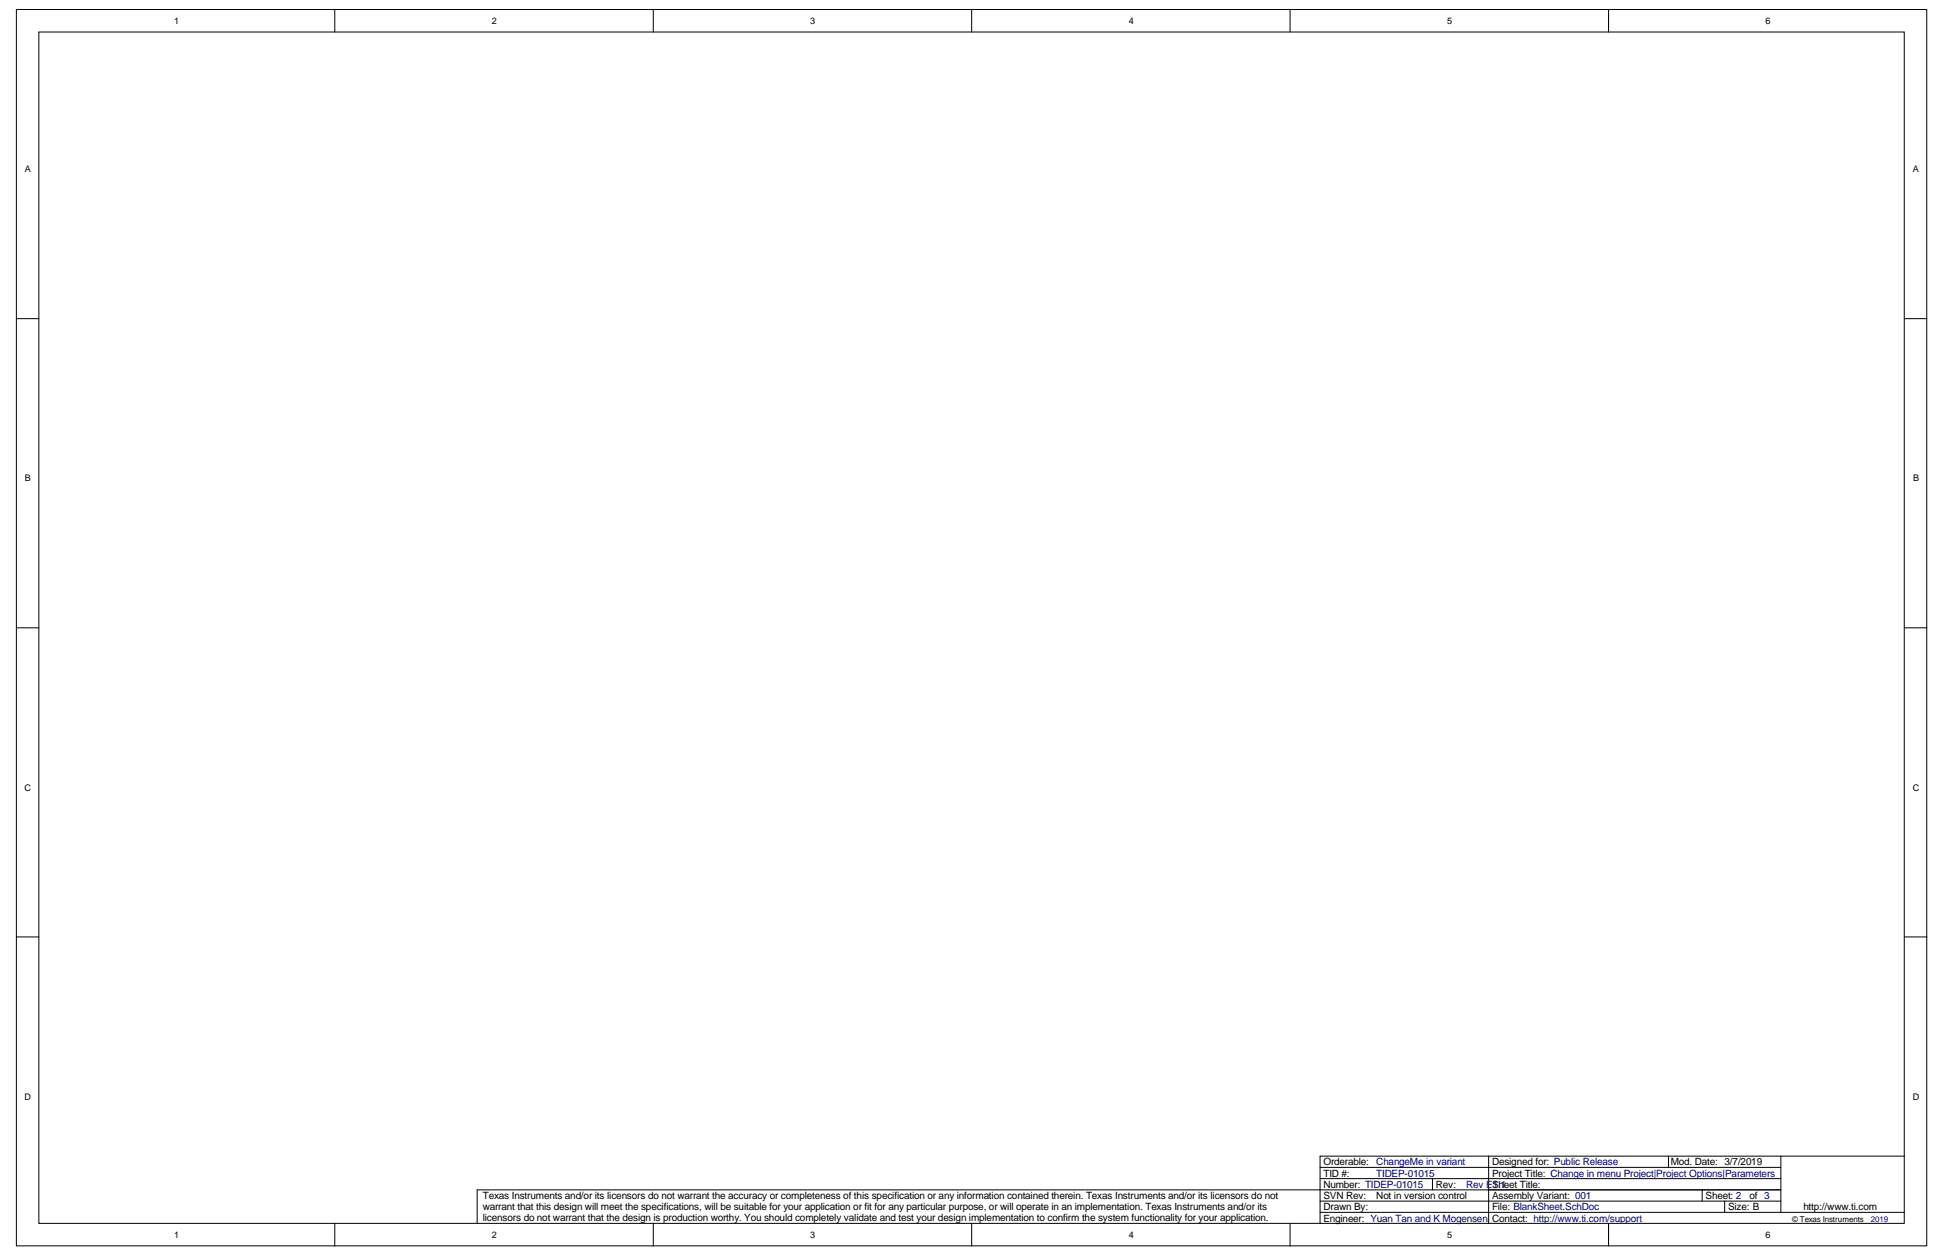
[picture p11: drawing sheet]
<svg xmlns="http://www.w3.org/2000/svg" width="432mm" height="279mm" viewBox="0 0 432 279" stroke-linecap="round" stroke-linejoin="round" font-family="sans-serif">
<defs><g id="words">
<g font-size="2.2">
<text x="293.8" y="263.7">Number: TIDEP-01015</text>
<text x="293.8" y="261.2">TID #:</text>
<text x="293.8" y="258.7">Orderable:</text>
<text x="318.8" y="263.7">Rev:</text>
<text x="331.2" y="261.2">Project Title: Change in menu Project|Project Options|Parameters</text>
<text x="331.2" y="258.7">Designed for: Public Release</text>
<text x="370.9" y="258.7">Mod. Date: 3/7/2019</text>
<text x="107.2" y="266.2">Texas Instruments and/or its licensors do not warrant the accuracy or completeness of this specification or any information contained therein. Texas Instruments and/or its licensors do not</text>
<text x="107.2" y="268.6">warrant that this design will meet the specifications, will be suitable for your application or fit for any particular purpose, or will operate in an implementation. Texas Instruments and/or its</text>
<text x="293.8" y="268.7">Drawn By:</text>
<text x="293.8" y="266.2">SVN Rev:</text>
<text x="305.5" y="266.2">Not in version control</text>
<text x="331.2" y="268.7">File: BlankSheet.SchDoc</text>
<text x="331.2" y="266.2">Assembly Variant: 001</text>
<text x="378.6" y="266.2">Sheet: 2</text>
<text x="383.6" y="268.7">Size: B</text>
<text x="388.4" y="266.2">of 3</text>
<text x="400.4" y="268.7">http://www.ti.com</text>
<text x="107.2" y="271">licensors do not warrant that the design is production worthy. You should completely validate and test your design implementation to confirm the system functionality for your application.</text>
<text x="293.8" y="271.2">Engineer: Yuan Tan and K Mogensen</text>
<text x="331.2" y="271.2">Contact: http://www.ti.com/support</text>
</g>
<g font-size="2.2" fill="#000080">
<text x="305.5" y="261.2">TIDEP-01015</text>
<text x="305.5" y="258.7">ChangeMe in variant</text>
<text x="325.5" y="263.7">Rev ESheet Title:</text>
<text x="331.4" y="263.7">1.1</text>
</g>
<g font-size="2">
<text x="38.6" y="5.3">1</text>
<text x="109.2" y="5.3">2</text>
<text x="179.9" y="5.3">3</text>
<text x="250.6" y="5.3">4</text>
<text x="321.3" y="5.3">5</text>
<text x="391.9" y="5.3">6</text>
<text x="5.5" y="38.3">A</text>
<text x="424.7" y="38.3">A</text>
<text x="5.5" y="106.9">B</text>
<text x="424.7" y="106.9">B</text>
<text x="5.5" y="175.5">C</text>
<text x="424.6" y="175.5">C</text>
<text x="5.5" y="244.1">D</text>
<text x="424.6" y="244.1">D</text>
<text x="38.6" y="274.8">1</text>
<text x="109.2" y="274.8">2</text>
<text x="179.9" y="274.8">3</text>
<text x="250.6" y="274.8">4</text>
<text x="321.3" y="274.8">5</text>
<text x="391.9" y="274.8">6</text>
</g>
<text font-size="1.8" x="397.9" y="271.2">© Texas Instruments</text>
<text font-size="1.8" fill="#000080" x="415.3" y="271.2">2019</text>
</g></defs>
<g fill="#fff" stroke="#000" stroke-width=".22">
<path d="M3.6 2.1h424.1v274.5h-424.1z"/>
<path d="M8.6 7.1h414.2v264.5h-414.2z"/>
</g>
<g fill="none" stroke="#000" stroke-width=".22">
<path d="M74.3 2.1v5M145 2.1v5M215.7 2.1v5M286.4 2.1v5M357.1 2.1v5M3.6 70.7h5M422.8 70.7h5M3.6 139.4h5M422.8 139.4h5M3.6 208h5M422.8 208h5M293.1 259.2h102.3"/>
<path d="M330.5 256.7h-37.4v14.9M370.4 256.7v2.5M395.4 256.7v12.4M422.8 256.7h-92.3v14.9M74.3 271.6v5M145 271.6v5M215.7 271.6v5M286.4 271.6v5M293.1 269.1h129.7M293.1 266.6h102.3M293.1 261.6h102.3M318 261.6v2.5"/>
<path d="M357.1 271.6v5M377.9 264.1v2.5M382.9 266.6v2.5M395.4 264.1h-289.5v7.5"/>
</g>
<use href="#words"/>
</svg>
